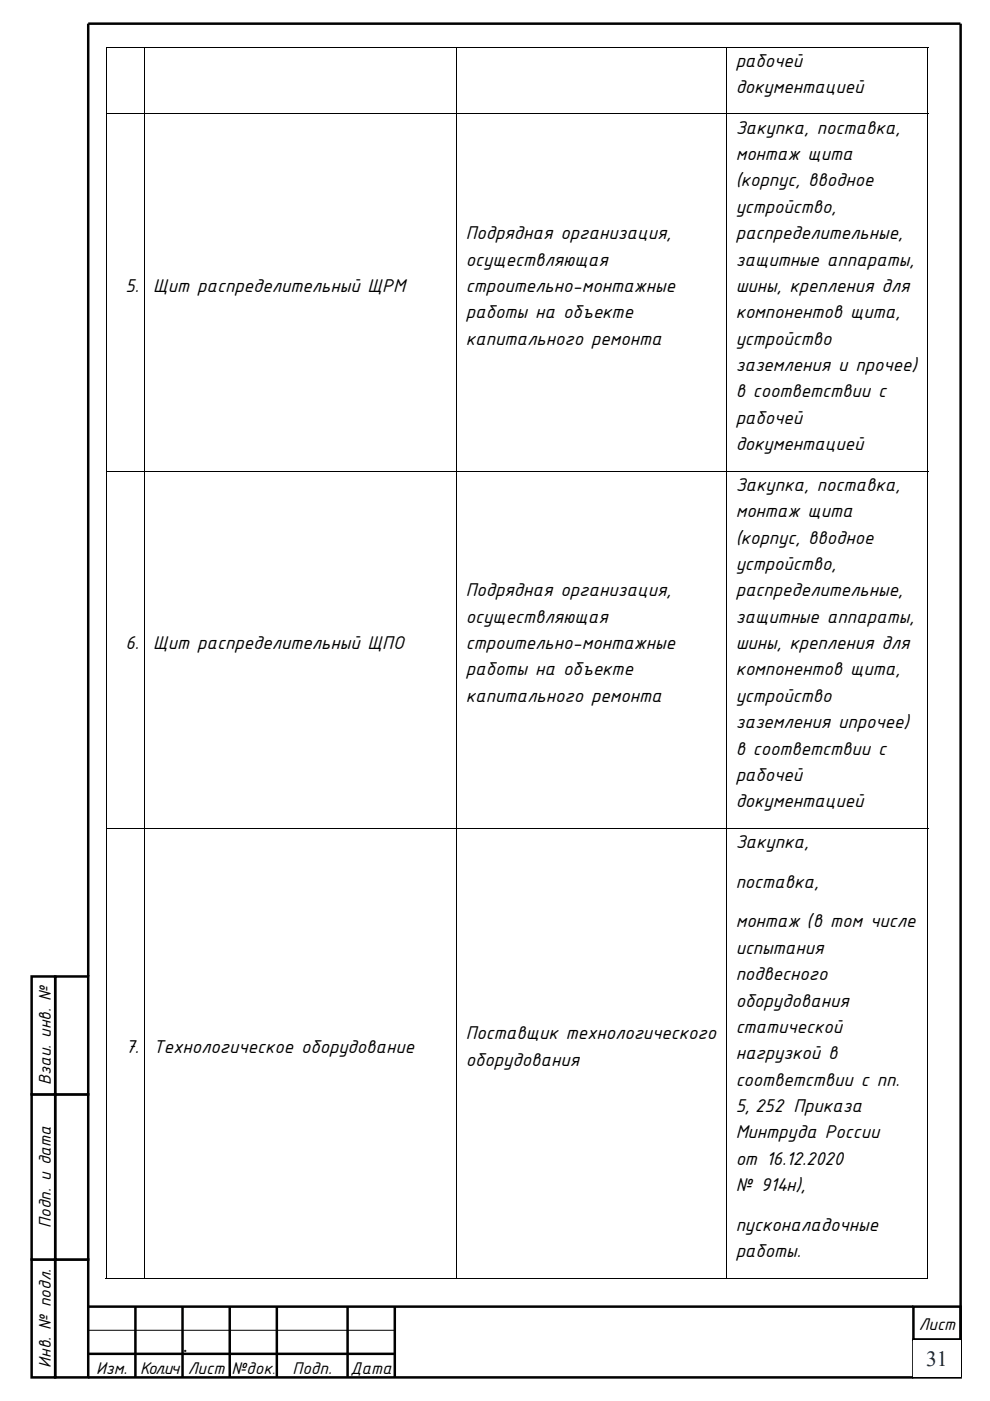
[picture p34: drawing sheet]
<svg xmlns="http://www.w3.org/2000/svg" width="210mm" height="297mm" viewBox="0 0 210 297" stroke-linecap="round" stroke-linejoin="round" font-family="sans-serif">
<defs><g id="words">
<text font-size="4.6" fill="#0f243e" x="196.4" y="289.6">31</text>
<g font-size="4.2">
<text x="156" y="14.1">рабочей</text>
<text x="156" y="19.7">документацией</text>
<text x="156" y="28.3">Закупка, поставка,</text>
<text x="156" y="33.9">монтаж щита</text>
<text x="156" y="39.5">(корпус, вводное</text>
<text x="156" y="45.1">устройство,</text>
<text x="98.8" y="50.7">Подрядная организация,</text>
<text x="156" y="50.7">распределительные,</text>
<text x="98.8" y="56.3">осуществляющая</text>
<text x="156" y="56.3">защитные аппараты,</text>
<text x="26.6" y="61.9">5.</text>
<text x="32.5" y="61.9">Щит распределительный ЩРМ</text>
<text x="98.8" y="61.9">строительно-монтажные</text>
<text x="156" y="61.9">шины, крепления для</text>
<text x="98.8" y="67.5">работы на объекте</text>
<text x="156" y="67.5">компонентов щита,</text>
<text x="98.8" y="73.1">капитального ремонта</text>
<text x="156" y="73.1">устройство</text>
<text x="156" y="78.7">заземления и прочее)</text>
<text x="156" y="84.3">в соответствии с</text>
<text x="156" y="89.9">рабочей</text>
<text x="156" y="95.5">документацией</text>
<text x="156" y="104.1">Закупка, поставка,</text>
<text x="156" y="109.6">монтаж щита</text>
<text x="156" y="115.3">(корпус, вводное</text>
<text x="156" y="120.8">устройство,</text>
<text x="98.8" y="126.4">Подрядная организация,</text>
<text x="156" y="126.4">распределительные,</text>
<text x="26.6" y="137.6">6.</text>
<text x="32.5" y="137.6">Щит распределительный ЩПО</text>
<text x="98.8" y="132">осуществляющая</text>
<text x="98.8" y="137.6">строительно-монтажные</text>
<text x="156" y="132">защитные аппараты,</text>
<text x="156" y="137.6">шины, крепления для</text>
<text x="98.8" y="143.2">работы на объекте</text>
<text x="156" y="143.2">компонентов щита,</text>
<text x="98.8" y="148.8">капитального ремонта</text>
<text x="156" y="148.8">устройство</text>
<text x="156" y="154.4">заземления ипрочее)</text>
<text x="156" y="160">в соответствии с</text>
<text x="156" y="165.6">рабочей</text>
<text x="156" y="171.2">документацией</text>
<text x="156" y="179.8">Закупка,</text>
<text x="156" y="188.2">поставка,</text>
<text x="156" y="196.6">монтаж (в том числе</text>
<text x="156" y="202.2">испытания</text>
<text x="156" y="207.8">подвесного</text>
<text x="156" y="213.4">оборудования</text>
<text x="98.8" y="220.4">Поставщик технологического</text>
<text x="156" y="219">статической</text>
<text x="26.6" y="223.2">7.</text>
<text x="32.5" y="223.2">Технологическое оборудование</text>
<text x="98.8" y="226">оборудования</text>
<text x="156" y="224.6">нагрузкой в</text>
<text x="156" y="230.2">соответствии с пп.</text>
<text x="156" y="235.8">5, 252 Приказа</text>
<text x="156" y="241.4">Минтруда России</text>
<text x="156" y="247">от 16.12.2020</text>
<text x="156" y="252.6">№ 914н),</text>
<text x="156" y="261">пусконаладочные</text>
<text x="156" y="266.6">работы.</text>
<text x="38.8" y="286.6">.</text>
</g>
<g font-size="3.9">
<text x="10.8" y="230" transform="rotate(-90 10.8 230)">Взаи. инв. №</text>
<text x="10.8" y="260.3" transform="rotate(-90 10.8 260.3)">Подп. и дата</text>
<text x="194.9" y="282.1">Лист</text>
<text x="10.8" y="289.9" transform="rotate(-90 10.8 289.9)">Инв. № подл.</text>
<text x="20.4" y="291.4">Изм.</text>
<text x="29.7" y="291.4">Кол.ич</text>
<text x="39.8" y="291.4">Лист</text>
<text x="49.1" y="291.4">№док</text>
<text x="62.1" y="291.4">Подп.</text>
<text x="74.3" y="291.4">Дата</text>
</g>
<text font-size="3.2" x="57.7" y="291.4">.</text>
</g></defs>
<path d="M18.7 282h10v5h-10zM18.7 287h10v5h-10zM28.7 282h10v5h-10zM28.7 287h10v5h-10zM48.7 282h10v5h-10zM48.7 287h10v5h-10zM58.7 282h15v5h-15zM58.7 287h15v5h-15zM73.7 282h10v5h-10zM73.7 287h10v5h-10z" fill="none" stroke="#000" stroke-width=".21"/>
<path d="M193.7 277h10.1v7h-10.1zM193.7 284h10.1v8h-10.1z" fill="none" stroke="#000" stroke-width=".53"/>
<path d="M11.7 267h7v25h-7z" fill="#fff"/>
<path d="M6.7 267h5v25h-5zM11.7 267h7v25h-7z" fill="none" stroke="#000" stroke-width=".53"/>
<path d="M11.7 232.1h7v34.9h-7z" fill="#fff"/>
<path d="M11.7 232h7v35h-7z" fill="none" stroke="#000" stroke-width=".53"/>
<path d="M6.7 232.1h5v34.9h-5z" fill="#fff"/>
<path d="M6.7 232h5v35h-5z" fill="none" stroke="#000" stroke-width=".53"/>
<path d="M11.7 207h7v25h-7z" fill="#fff"/>
<path d="M11.7 207h7v25h-7z" fill="none" stroke="#000" stroke-width=".53"/>
<path d="M6.7 207h5v25h-5z" fill="#fff"/>
<path d="M203.7 5h-185v202M203.8 5v287M6.7 207h5v25h-5zM18.7 277h175M28.7 277v15M38.7 277v15M48.7 277v15M58.7 277v15M73.7 277v15M83.7 277v15M18.7 287h65M18.7 292h175" fill="none" stroke="#000" stroke-width=".53"/>
<path d="M38.7 282h10v5h-10zM38.7 287h10v5h-10z" fill="none" stroke="#000" stroke-width=".21"/>
<path d="M193.7 284h10v7.8h-10z" fill="#fff"/>
<path d="M22.4 9.9h.2v.2h-.2zM196.7 9.9h.2v.2h-.2zM196.7 270.9h.2v.2h-.2z" fill="#000"/>
<g fill="none" stroke="#000" stroke-width=".21">
<path d="M22.4 10h174.5M22.5 10.1v14M30.6 10.1v14M96.9 10.1v14M154.1 10.1v14M196.8 10.1v14M22.4 24.2h174.5M22.5 24.2v75.6M30.6 24.2v75.6M96.9 24.2v75.6M154.1 24.2v75.6M196.8 24.2v75.6"/>
<path d="M22.4 99.9h174.5M22.5 100v75.5M30.6 100v75.5M96.9 100v75.5M154.1 100v75.5M196.8 100v75.5M22.4 175.6h174.5M22.5 175.7v95.4M30.6 175.7v95.4M96.9 175.7v95.4M154.1 175.7v95.4M196.8 175.7v95.4"/>
<path d="M22.4 271h8.1M30.7 271h66.1M97 271h57.1M154.2 271h42.5"/>
</g>
<use href="#words"/>
</svg>
